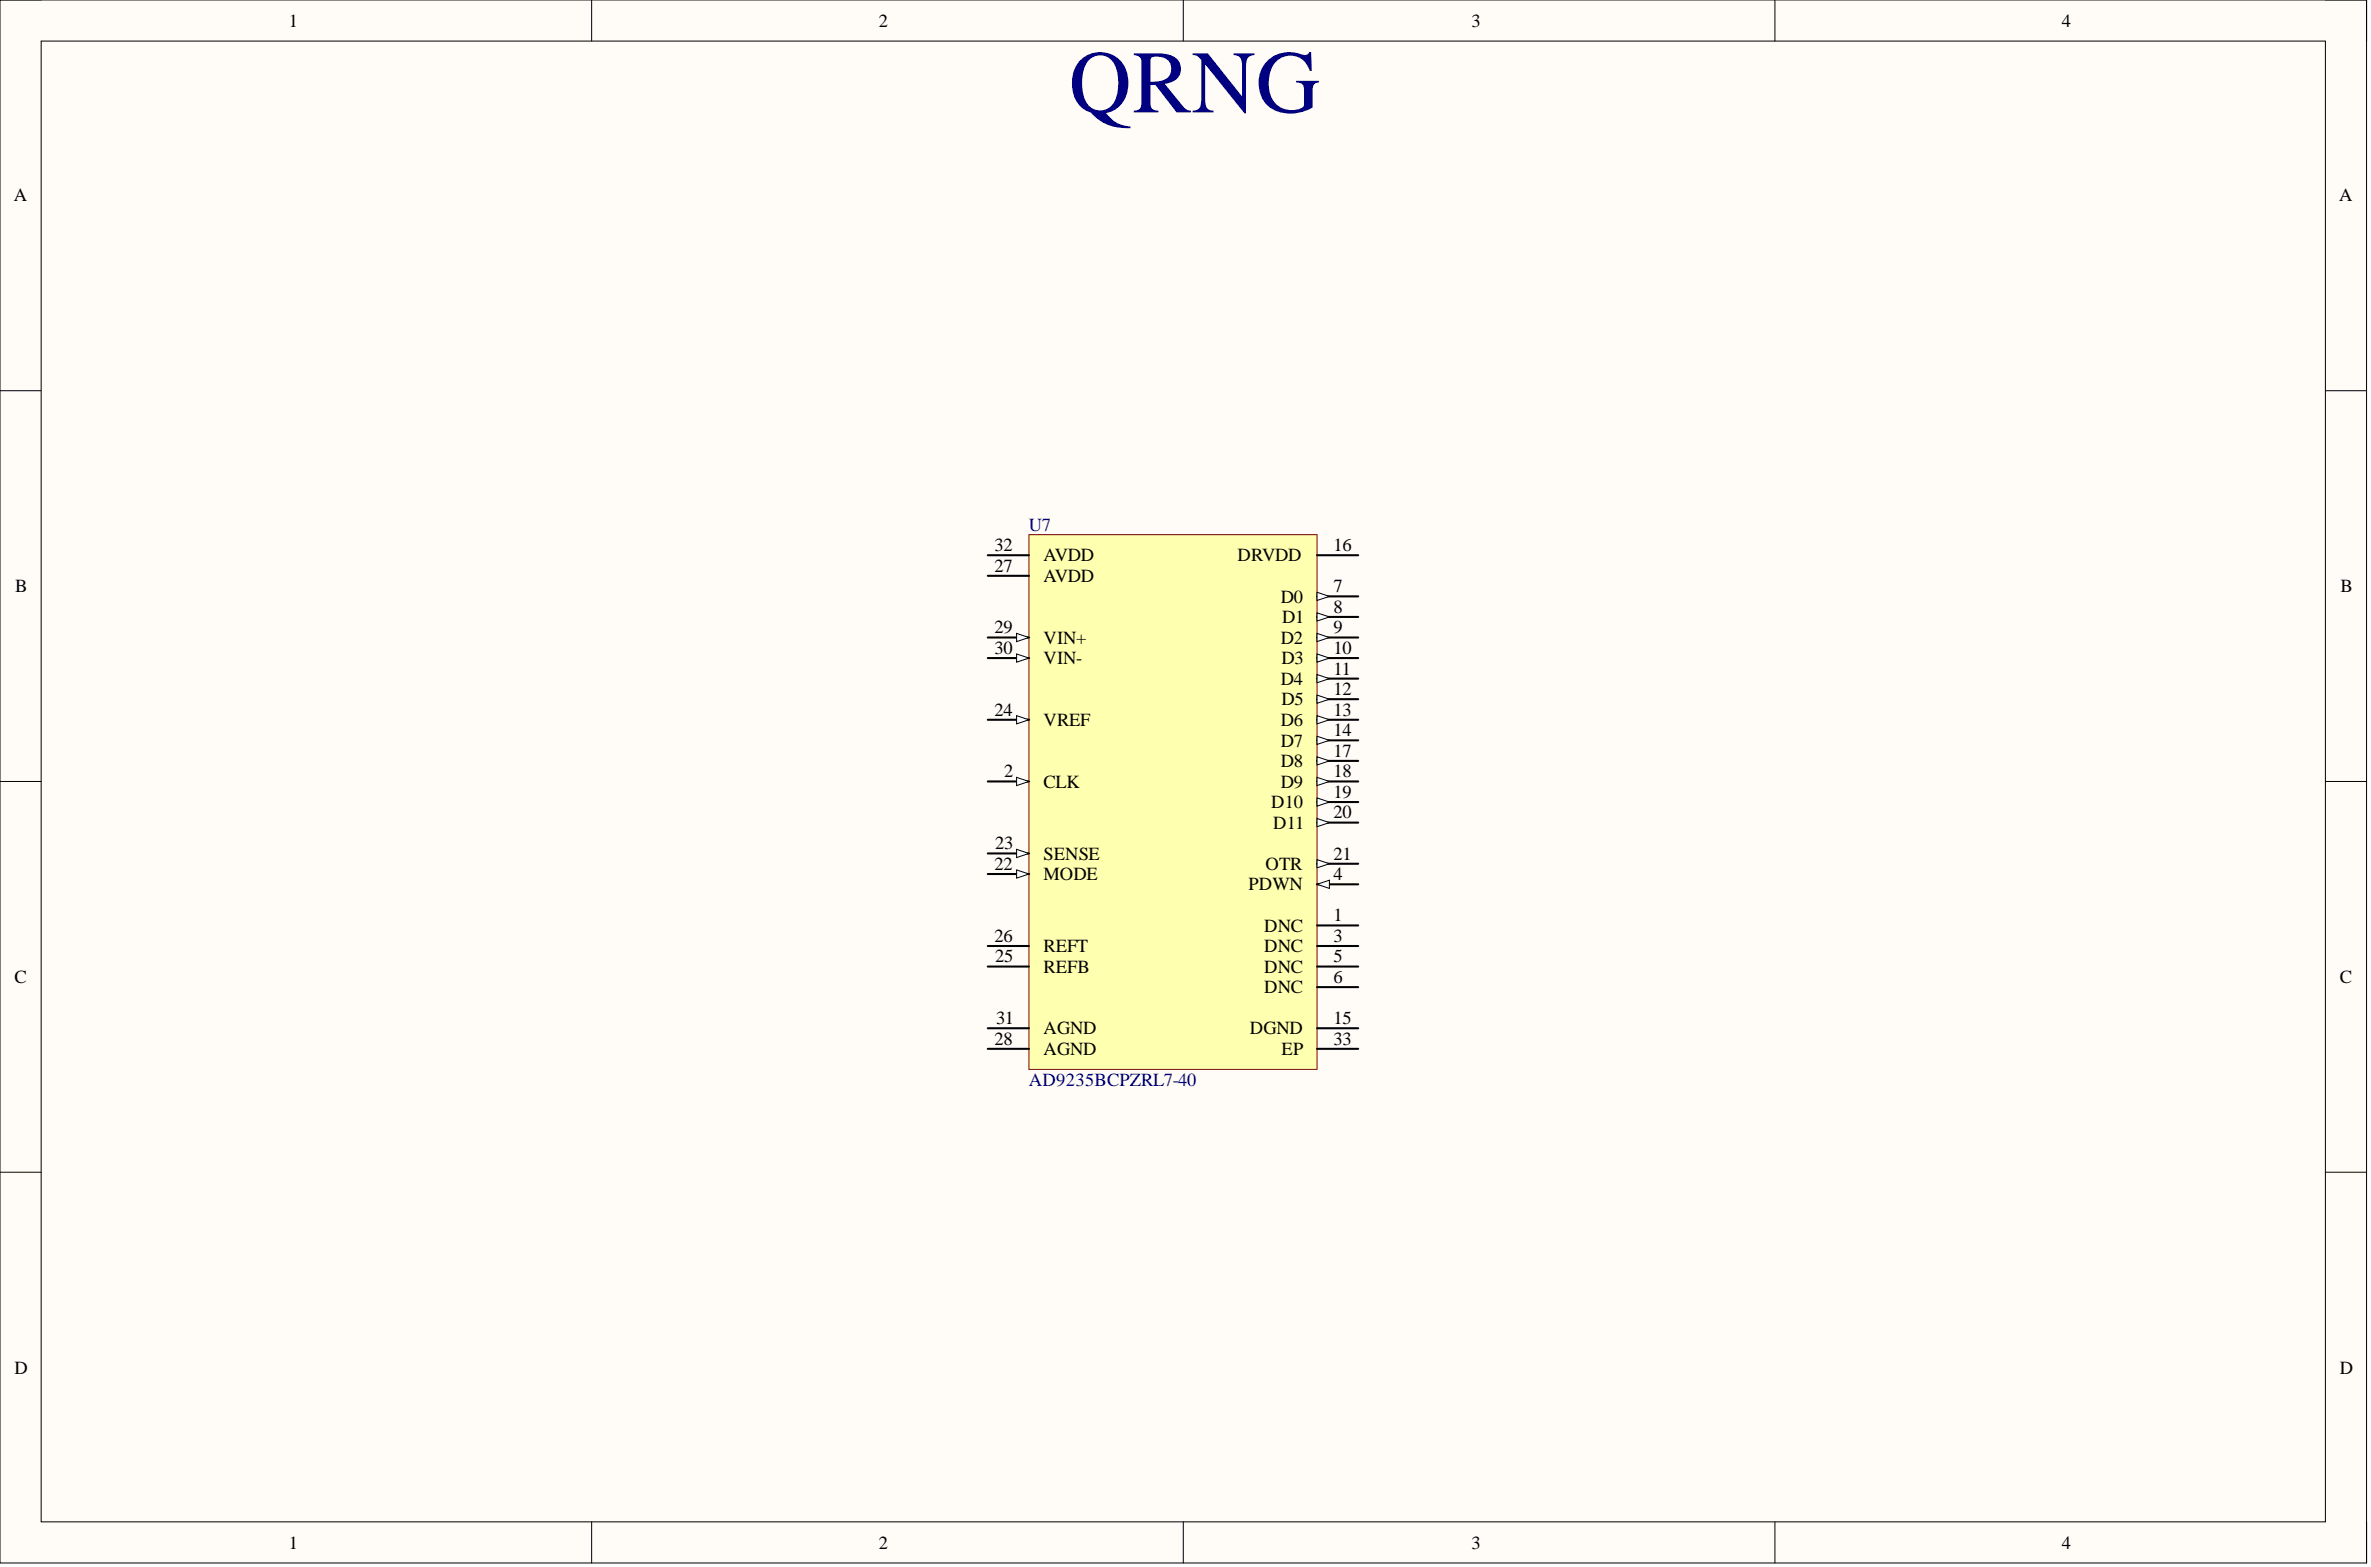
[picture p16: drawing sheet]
<svg xmlns="http://www.w3.org/2000/svg" width="292mm" height="193mm" viewBox="0 0 292 193" stroke-linecap="round" stroke-linejoin="round" font-family="sans-serif">
<defs><g id="words">
<text font-size="11" fill="#000080" x="131.6" y="13.8">QRNG</text>
<g font-size="2.3">
<text x="35.6" y="3.3">1</text>
<text x="108.3" y="3.3">2</text>
<text x="181.3" y="3.3">3</text>
<text x="254" y="3.3">4</text>
<text x="1.7" y="24.8">A</text>
<text x="288.2" y="24.8">A</text>
<text x="122.5" y="70.4">27</text>
<text x="122.5" y="67.9">32</text>
<text x="128.5" y="71.7">AVDD</text>
<text x="128.5" y="69.1">AVDD</text>
<text x="152.5" y="69.1">DRVDD</text>
<text x="164.3" y="67.9">16</text>
<text x="1.9" y="72.9">B</text>
<text x="122.5" y="78">29</text>
<text x="157.8" y="74.2">D0</text>
<text x="157.9" y="76.7">D1</text>
<text x="164.3" y="72.9">7</text>
<text x="164.3" y="75.5">8</text>
<text x="164.3" y="78">9</text>
<text x="288.3" y="72.9">B</text>
<text x="122.5" y="80.5">30</text>
<text x="128.5" y="79.3">VIN+</text>
<text x="128.5" y="81.8">VIN-</text>
<text x="157.8" y="79.3">D2</text>
<text x="157.9" y="81.8">D3</text>
<text x="164.3" y="80.5">10</text>
<text x="164.3" y="83.1">11</text>
<text x="122.5" y="88.1">24</text>
<text x="128.5" y="89.4">VREF</text>
<text x="157.8" y="84.3">D4</text>
<text x="157.8" y="89.4">D6</text>
<text x="157.9" y="86.9">D5</text>
<text x="164.3" y="85.6">12</text>
<text x="164.3" y="88.1">13</text>
<text x="123.7" y="95.7">2</text>
<text x="157.8" y="91.9">D7</text>
<text x="157.8" y="94.5">D8</text>
<text x="164.3" y="90.7">14</text>
<text x="164.3" y="93.2">17</text>
<text x="164.3" y="95.7">18</text>
<text x="128.5" y="97">CLK</text>
<text x="156.6" y="99.5">D10</text>
<text x="157.8" y="97">D9</text>
<text x="164.3" y="98.3">19</text>
<text x="164.3" y="100.8">20</text>
<text x="122.5" y="107.1">22</text>
<text x="122.6" y="104.6">23</text>
<text x="128.5" y="105.9">SENSE</text>
<text x="155.9" y="107.1">OTR</text>
<text x="156.8" y="102.1">D11</text>
<text x="164.3" y="105.9">21</text>
<text x="128.5" y="108.4">MODE</text>
<text x="153.8" y="109.7">PDWN</text>
<text x="164.3" y="113.5">1</text>
<text x="164.3" y="108.4">4</text>
<text x="122.5" y="116">26</text>
<text x="122.6" y="118.5">25</text>
<text x="128.5" y="119.8">REFB</text>
<text x="128.5" y="117.3">REFT</text>
<text x="155.7" y="114.7">DNC</text>
<text x="155.7" y="117.3">DNC</text>
<text x="155.7" y="119.8">DNC</text>
<text x="164.3" y="116">3</text>
<text x="164.3" y="118.5">5</text>
<text x="1.8" y="121.1">C</text>
<text x="155.7" y="122.3">DNC</text>
<text x="164.3" y="121.1">6</text>
<text x="288.3" y="121.1">C</text>
<text x="122.5" y="128.7">28</text>
<text x="122.7" y="126.1">31</text>
<text x="128.5" y="129.9">AGND</text>
<text x="128.5" y="127.4">AGND</text>
<text x="154" y="127.4">DGND</text>
<text x="157.9" y="129.9">EP</text>
<text x="164.3" y="126.1">15</text>
<text x="164.3" y="128.7">33</text>
<text x="1.8" y="169.2">D</text>
<text x="288.3" y="169.2">D</text>
<text x="35.6" y="190.7">1</text>
<text x="108.3" y="190.7">2</text>
<text x="181.3" y="190.7">3</text>
<text x="254" y="190.7">4</text>
</g>
<g font-size="2.3" fill="#000080">
<text x="126.8" y="65.3">U7</text>
<text x="126.8" y="133.7">AD9235BCPZRL7-40</text>
</g>
</g></defs>
<path d="M0 0h291.6v192.5h-291.6z" fill-rule="evenodd" fill="#fffcf8"/>
<path d="M0 0h291.6v192.5h-291.6z" fill="none" stroke="#000" stroke-width=".12"/>
<path d="M5.1 5.1h281.4v182.3h-281.4z" fill-rule="evenodd" fill="#fffcf8"/>
<g fill="none" stroke="#000" stroke-width=".12">
<path d="M0 0h5.1M72.9 0v5.1M145.8 0v5.1M218.7 0v5.1M286.5 0h5.1v5.1M5.1 5.1h281.4v182.3h-281.4zM0 48.1h5.1M286.5 48.1h5.1M0 96.2h5.1M286.5 96.2h5.1M0 144.4h5.1M286.5 144.4h5.1"/>
<path d="M72.9 187.4v5.1M145.8 187.4v5.1M218.7 187.4v5.1M291.6 187.4v5.1"/>
</g>
<path d="M126.8 65.8h35.5v65.9h-35.5z" fill-rule="evenodd" fill="#ffffb0"/>
<path d="M126.8 65.8h35.5v65.9h-35.5z" fill="none" stroke="#800000" stroke-width=".12"/>
<path d="M121.7 96.2h5.1M162.3 114h5" fill="none" stroke="#000" stroke-width=".25"/>
<path d="M125.2 95.7l1.6 .5-1.6 .5z" fill="#f8fcff"/>
<path d="M125.2 95.7l1.6 .5-1.6 .5z" fill="none" stroke="#000" stroke-width=".12"/>
<path d="M162.3 116.5h5M162.3 108.9h5" fill="none" stroke="#000" stroke-width=".25"/>
<path d="M162.3 108.9l1.5-.5v1z" fill="#f8fcff"/>
<path d="M162.3 108.9l1.5-.5v1z" fill="none" stroke="#000" stroke-width=".12"/>
<path d="M162.3 73.4h5M162.3 119h5M162.3 121.6h5" fill="none" stroke="#000" stroke-width=".25"/>
<path d="M162.3 72.9l1.5 .5-1.5 .5z" fill="#f8fcff"/>
<path d="M162.3 72.9l1.5 .5-1.5 .5z" fill="none" stroke="#000" stroke-width=".12"/>
<path d="M162.3 76h5" fill="none" stroke="#000" stroke-width=".25"/>
<path d="M162.3 75.5l1.5 .5-1.5 .5z" fill="#f8fcff"/>
<path d="M162.3 75.5l1.5 .5-1.5 .5z" fill="none" stroke="#000" stroke-width=".12"/>
<path d="M162.3 78.5h5" fill="none" stroke="#000" stroke-width=".25"/>
<path d="M162.3 78l1.5 .5-1.5 .5z" fill="#f8fcff"/>
<path d="M162.3 78l1.5 .5-1.5 .5z" fill="none" stroke="#000" stroke-width=".12"/>
<path d="M162.3 81h5" fill="none" stroke="#000" stroke-width=".25"/>
<path d="M162.3 80.5l1.5 .5-1.5 .5z" fill="#f8fcff"/>
<path d="M162.3 80.5l1.5 .5-1.5 .5z" fill="none" stroke="#000" stroke-width=".12"/>
<path d="M162.3 83.6h5" fill="none" stroke="#000" stroke-width=".25"/>
<path d="M162.3 83.1l1.5 .5-1.5 .5z" fill="#f8fcff"/>
<path d="M162.3 83.1l1.5 .5-1.5 .5z" fill="none" stroke="#000" stroke-width=".12"/>
<path d="M162.3 86.1h5" fill="none" stroke="#000" stroke-width=".25"/>
<path d="M162.3 85.6l1.5 .5-1.5 .5z" fill="#f8fcff"/>
<path d="M162.3 85.6l1.5 .5-1.5 .5z" fill="none" stroke="#000" stroke-width=".12"/>
<path d="M162.3 88.6h5" fill="none" stroke="#000" stroke-width=".25"/>
<path d="M162.3 88.1l1.5 .5-1.5 .5z" fill="#f8fcff"/>
<path d="M162.3 88.1l1.5 .5-1.5 .5z" fill="none" stroke="#000" stroke-width=".12"/>
<path d="M162.3 91.2h5" fill="none" stroke="#000" stroke-width=".25"/>
<path d="M162.3 90.7l1.5 .5-1.5 .5z" fill="#f8fcff"/>
<path d="M162.3 90.7l1.5 .5-1.5 .5z" fill="none" stroke="#000" stroke-width=".12"/>
<path d="M162.3 68.4h5M162.3 93.7h5M162.3 126.6h5" fill="none" stroke="#000" stroke-width=".25"/>
<path d="M162.3 93.2l1.5 .5-1.5 .5z" fill="#f8fcff"/>
<path d="M162.3 93.2l1.5 .5-1.5 .5z" fill="none" stroke="#000" stroke-width=".12"/>
<path d="M162.3 96.2h5" fill="none" stroke="#000" stroke-width=".25"/>
<path d="M162.3 95.7l1.5 .5-1.5 .5z" fill="#f8fcff"/>
<path d="M162.3 95.7l1.5 .5-1.5 .5z" fill="none" stroke="#000" stroke-width=".12"/>
<path d="M162.3 98.8h5" fill="none" stroke="#000" stroke-width=".25"/>
<path d="M162.3 98.3l1.5 .5-1.5 .5z" fill="#f8fcff"/>
<path d="M162.3 98.3l1.5 .5-1.5 .5z" fill="none" stroke="#000" stroke-width=".12"/>
<path d="M162.3 101.3h5" fill="none" stroke="#000" stroke-width=".25"/>
<path d="M162.3 100.8l1.5 .5-1.5 .5z" fill="#f8fcff"/>
<path d="M162.3 100.8l1.5 .5-1.5 .5z" fill="none" stroke="#000" stroke-width=".12"/>
<path d="M162.3 106.4h5" fill="none" stroke="#000" stroke-width=".25"/>
<path d="M162.3 105.9l1.5 .5-1.5 .5z" fill="#f8fcff"/>
<path d="M162.3 105.9l1.5 .5-1.5 .5z" fill="none" stroke="#000" stroke-width=".12"/>
<path d="M121.7 107.6h5.1" fill="none" stroke="#000" stroke-width=".25"/>
<path d="M125.2 107.1l1.6 .5-1.6 .5z" fill="#f8fcff"/>
<path d="M125.2 107.1l1.6 .5-1.6 .5z" fill="none" stroke="#000" stroke-width=".12"/>
<path d="M121.7 105.1h5.1" fill="none" stroke="#000" stroke-width=".25"/>
<path d="M125.2 104.6l1.6 .5-1.6 .5z" fill="#f8fcff"/>
<path d="M125.2 104.6l1.6 .5-1.6 .5z" fill="none" stroke="#000" stroke-width=".12"/>
<path d="M121.7 88.6h5.1" fill="none" stroke="#000" stroke-width=".25"/>
<path d="M125.2 88.1l1.6 .5-1.6 .5z" fill="#f8fcff"/>
<path d="M125.2 88.1l1.6 .5-1.6 .5z" fill="none" stroke="#000" stroke-width=".12"/>
<path d="M121.7 70.9h5.1M121.7 78.5h5.1M121.7 119h5.1M121.7 116.5h5.1M121.7 129.2h5.1" fill="none" stroke="#000" stroke-width=".25"/>
<path d="M125.2 78l1.6 .5-1.6 .5z" fill="#f8fcff"/>
<path d="M125.2 78l1.6 .5-1.6 .5z" fill="none" stroke="#000" stroke-width=".12"/>
<path d="M121.7 81h5.1" fill="none" stroke="#000" stroke-width=".25"/>
<path d="M125.2 80.5l1.6 .5-1.6 .5z" fill="#f8fcff"/>
<path d="M125.2 80.5l1.6 .5-1.6 .5z" fill="none" stroke="#000" stroke-width=".12"/>
<path d="M121.7 68.4h5.1M121.7 126.6h5.1M162.3 129.2h5" fill="none" stroke="#000" stroke-width=".25"/>
<use href="#words"/>
</svg>
